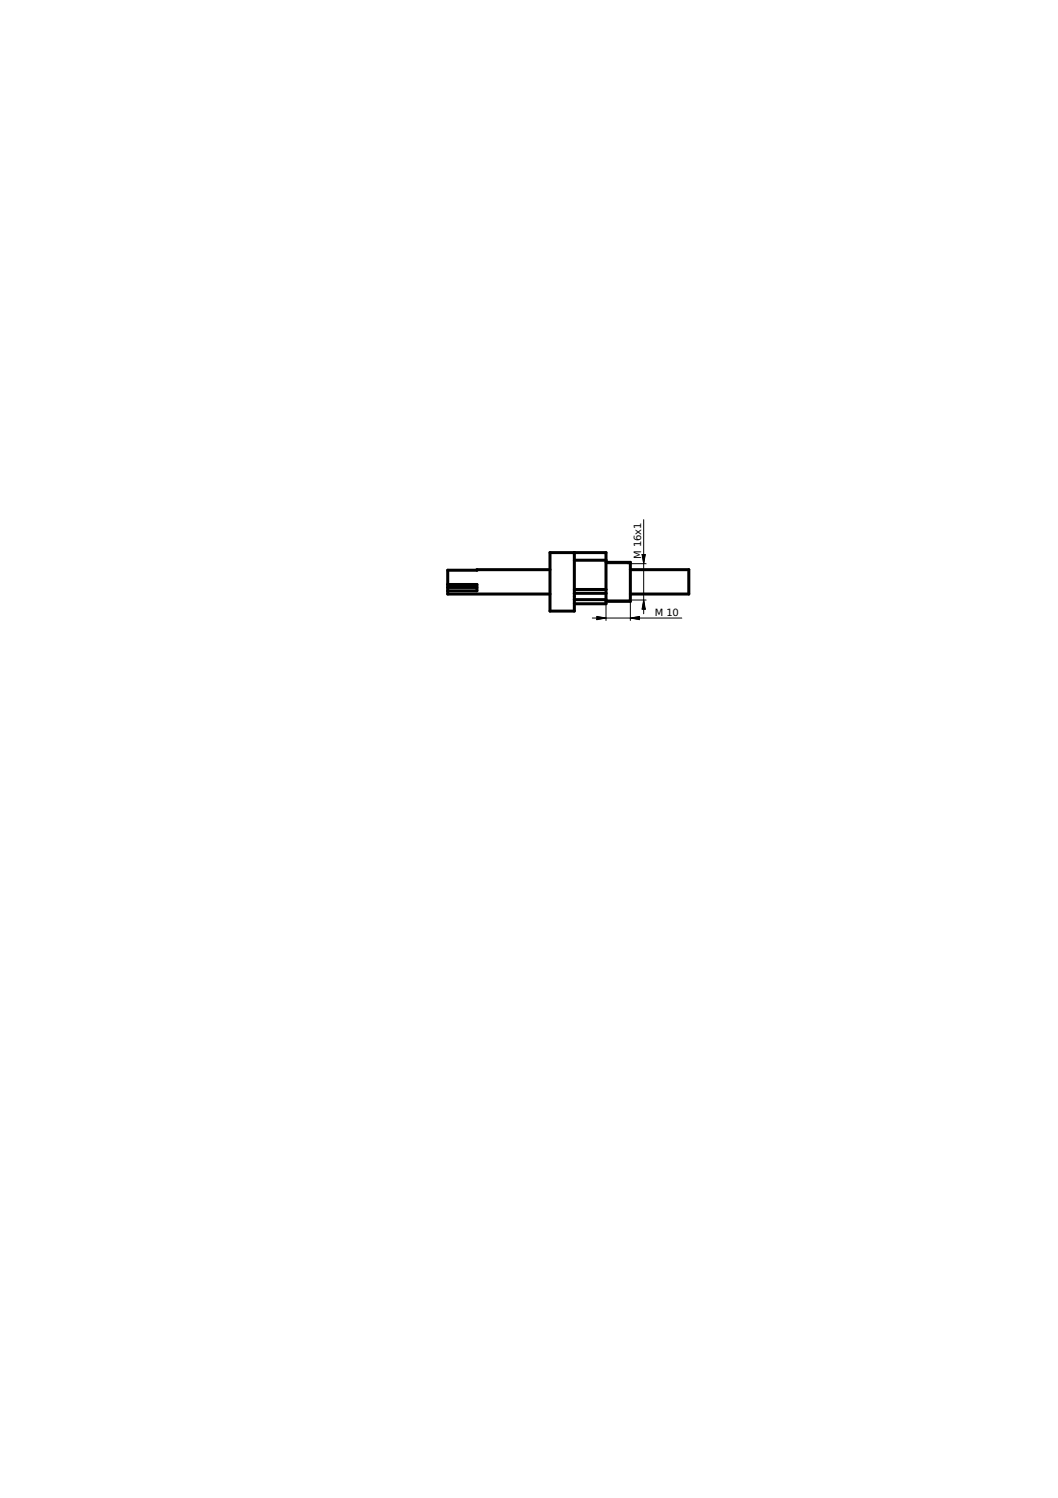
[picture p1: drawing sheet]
<svg xmlns="http://www.w3.org/2000/svg" width="210mm" height="297mm" viewBox="0 0 210 297" stroke-linecap="round" stroke-linejoin="round" font-family="sans-serif">
<defs><g id="words">
<g font-size="2">
<text x="127.2" y="110.8" transform="rotate(-90 127.2 110.8)">M 16x1</text>
<text x="129.9" y="122.1">M 10</text>
</g>
</g></defs>
<g fill="none" stroke="#000" stroke-width=".2">
<path d="M120.2 119h8M120.2 111.8h8M120.2 119.3v3.7M125.1 119.2v3.8M127.4 110h.6l-.3 1.8zM127.4 110l.3 .2M127.5 110h.5l-.3 1.5zM127.5 110.1h.4l-.2 1.1zM127.6 110.1h.2l-.1 .9zM127.7 110.2v.5zM127.7 110.2v.2zM127.7 103v18.7"/>
<path d="M127.7 119l.3 1.8h-.6zM127.7 119.2l.3 1.5h-.5zM127.7 119.5l.2 1.2h-.4zM127.7 119.8l.1 .8h-.2zM117.5 122.6h17.8M118.4 122.2l1.8 .4-1.8 .3zM118.5 122.3l1.5 .3-1.5 .2zM118.5 122.7l-.1 .2M118.5 122.4l1.2 .2-1.2 .1zM118.6 122.7h-.1M118.6 122.4l.8 .2-.8 .1zM118.6 122.6v.1"/>
<path d="M118.6 122.5l.6 .1zM118.7 122.5l-.1 .1M118.7 122.5l.2 .1zM125.1 122.6l1.8-.4v.7zM125.3 122.6l1.5-.3v.5zM125.6 122.6l1.2-.2v.3zM125.9 122.6l.8-.2v.3zM126.1 122.6l.6-.1zM126.4 122.6l.2-.1zM126.7 122.5l-.1 .1M126.7 122.4v.1M126.8 122.4h-.1"/>
<path d="M126.8 122.3v.1M126.9 122.2l-.1 .1M127.7 120.5l.1 .1M127.7 120v.6zM127.7 120.3v.2zM127.8 120.6l.1 .1M127.9 120.7l.1 .1"/>
</g>
<path d="M88.8 115.9h5.8v1.3h-5.8M88.8 116.5h5.8M109.1 113l-20.3 .1v4.7h20.3M113.9 116.9h6.3M113.9 109.6v11.6h-4.8v-11.6h11.1v10.1h-6.3M113.9 111.1h6.3M113.9 118.9h6.3M113.9 117.6h6.3M120.2 111.5h4.9v7.7h-4.9M125.1 113h11.6v4.8h-11.6" fill="none" stroke="#000" stroke-width=".6"/>
<use href="#words"/>
</svg>
